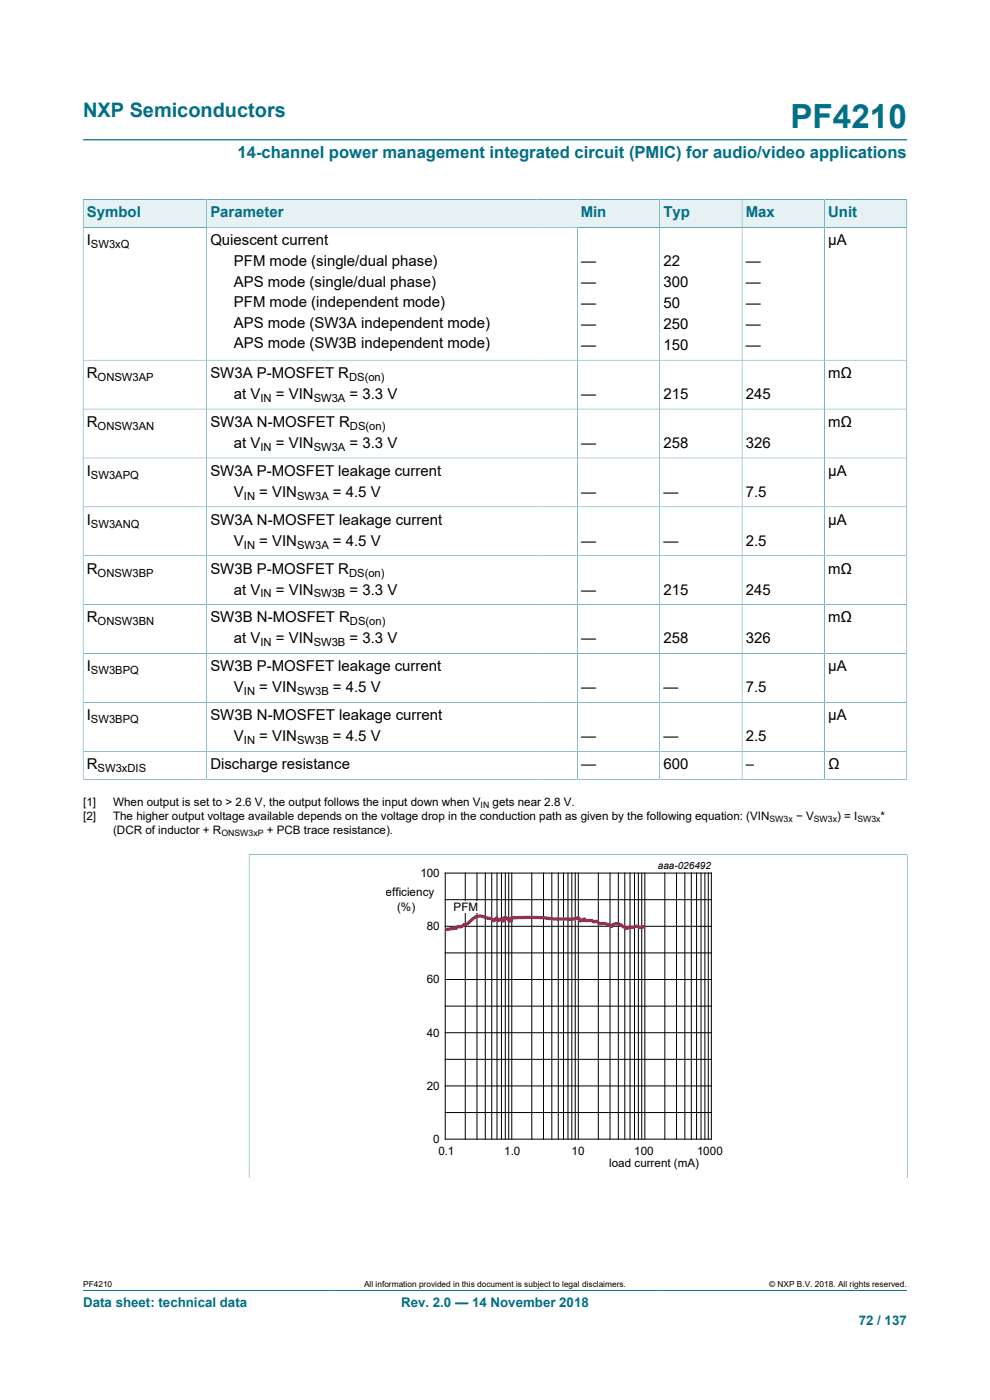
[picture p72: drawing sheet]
<svg xmlns="http://www.w3.org/2000/svg" width="210mm" height="297mm" viewBox="0 0 210 297" stroke-linecap="round" stroke-linejoin="round" font-family="sans-serif">
<defs><g id="words">
<text font-size="7.1" fill="#007088" x="167.7" y="27.2">PF4210</text>
<text font-size="4.2" fill="#007088" x="17.6" y="24.8">NXP Semiconductors</text>
<text font-size="3.5" fill="#007088" x="50.4" y="33.5">14-channel power management integrated circuit (PMIC) for audio/video applications</text>
<g font-size="3.2" fill="#007088">
<text x="18.4" y="46.1">Symbol</text>
<text x="44.6" y="46.1">Parameter</text>
<text x="123.2" y="46.1">Min</text>
<text x="140.7" y="46.1">Typ</text>
<text x="158.2" y="46.1">Max</text>
<text x="175.7" y="46.1">Unit</text>
</g>
<g font-size="3.2">
<text x="18.4" y="52">I</text>
<text x="44.6" y="52">Quiescent current</text>
<text x="175.7" y="52">µA</text>
<text x="49.6" y="56.5">PFM mode (single/dual phase)</text>
<text x="123.2" y="56.5">—</text>
<text x="140.7" y="56.5">22</text>
<text x="158.2" y="56.5">—</text>
<text x="49.6" y="60.8">APS mode (single/dual phase)</text>
<text x="49.6" y="65.2">PFM mode (independent mode)</text>
<text x="123.2" y="60.9">—</text>
<text x="123.2" y="65.4">—</text>
<text x="140.7" y="60.9">300</text>
<text x="140.7" y="65.4">50</text>
<text x="158.2" y="60.9">—</text>
<text x="158.2" y="65.4">—</text>
<text x="49.6" y="69.5">APS mode (SW3A independent mode)</text>
<text x="123.2" y="69.8">—</text>
<text x="140.7" y="69.8">250</text>
<text x="158.2" y="69.8">—</text>
<text x="49.6" y="73.8">APS mode (SW3B independent mode)</text>
<text x="123.2" y="74.3">—</text>
<text x="140.7" y="74.3">150</text>
<text x="158.2" y="74.3">—</text>
<text x="18.4" y="80.2">R</text>
<text x="44.6" y="80.2">SW3A P-MOSFET R</text>
<text x="175.7" y="80.2">mΩ</text>
<text x="49.6" y="84.6">at V</text>
<text x="58.5" y="84.6">= VIN</text>
<text x="74.2" y="84.6">= 3.3 V</text>
<text x="123.2" y="84.6">—</text>
<text x="140.7" y="84.6">215</text>
<text x="158.2" y="84.6">245</text>
<text x="18.4" y="90.6">R</text>
<text x="44.6" y="90.6">SW3A N-MOSFET R</text>
<text x="49.6" y="95">at V</text>
<text x="58.5" y="95">= VIN</text>
<text x="74.2" y="95">= 3.3 V</text>
<text x="123.2" y="95">—</text>
<text x="140.7" y="95">258</text>
<text x="158.2" y="95">326</text>
<text x="175.7" y="90.6">mΩ</text>
<text x="18.4" y="100.9">I</text>
<text x="44.6" y="100.9">SW3A P-MOSFET leakage current</text>
<text x="175.7" y="100.9">µA</text>
<text x="49.6" y="105.4">V</text>
<text x="55" y="105.4">= VIN</text>
<text x="70.6" y="105.4">= 4.5 V</text>
<text x="123.2" y="105.4">—</text>
<text x="140.7" y="105.4">—</text>
<text x="158.2" y="105.4">7.5</text>
<text x="18.4" y="111.3">I</text>
<text x="44.6" y="111.3">SW3A N-MOSFET leakage current</text>
<text x="175.7" y="111.3">µA</text>
<text x="49.6" y="115.8">V</text>
<text x="55" y="115.8">= VIN</text>
<text x="70.6" y="115.8">= 4.5 V</text>
<text x="123.2" y="115.8">—</text>
<text x="140.7" y="115.8">—</text>
<text x="158.2" y="115.8">2.5</text>
<text x="18.4" y="121.7">R</text>
<text x="44.6" y="121.7">SW3B P-MOSFET R</text>
<text x="175.7" y="121.7">mΩ</text>
<text x="49.6" y="126.1">at V</text>
<text x="58.5" y="126.1">= VIN</text>
<text x="74.2" y="126.1">= 3.3 V</text>
<text x="123.2" y="126.1">—</text>
<text x="140.7" y="126.1">215</text>
<text x="158.2" y="126.1">245</text>
<text x="18.4" y="132.1">R</text>
<text x="44.6" y="132.1">SW3B N-MOSFET R</text>
<text x="49.6" y="136.5">at V</text>
<text x="58.5" y="136.5">= VIN</text>
<text x="74.2" y="136.5">= 3.3 V</text>
<text x="123.2" y="136.5">—</text>
<text x="140.7" y="136.5">258</text>
<text x="158.2" y="136.5">326</text>
<text x="175.7" y="132.1">mΩ</text>
<text x="18.4" y="142.4">I</text>
<text x="44.6" y="142.4">SW3B P-MOSFET leakage current</text>
<text x="175.7" y="142.4">µA</text>
<text x="49.6" y="146.9">V</text>
<text x="55" y="146.9">= VIN</text>
<text x="70.6" y="146.9">= 4.5 V</text>
<text x="123.2" y="146.9">—</text>
<text x="140.7" y="146.9">—</text>
<text x="158.2" y="146.9">7.5</text>
<text x="18.4" y="152.8">I</text>
<text x="44.6" y="152.8">SW3B N-MOSFET leakage current</text>
<text x="175.7" y="152.8">µA</text>
<text x="49.6" y="157.2">V</text>
<text x="55" y="157.2">= VIN</text>
<text x="70.6" y="157.2">= 4.5 V</text>
<text x="123.2" y="157.2">—</text>
<text x="140.7" y="157.2">—</text>
<text x="158.2" y="157.2">2.5</text>
<text x="18.4" y="163.2">R</text>
<text x="44.6" y="163.2">Discharge resistance</text>
<text x="123.2" y="163.2">—</text>
<text x="140.7" y="163.2">600</text>
<text x="158.2" y="163.2">–</text>
<text x="175.7" y="163.2">Ω</text>
</g>
<g font-size="2.8" fill="#007088">
<text x="17.6" y="277.3">Data sheet: technical data</text>
<text x="85.1" y="277.3">Rev. 2.0 — 14 November 2018</text>
<text x="182.2" y="281">72 / 137</text>
</g>
<g font-size="2.5">
<text x="17.6" y="171">[1]</text>
<text x="17.6" y="173.9">[2]</text>
<text x="24" y="171">When output is set to &gt; 2.6 V, the output follows the input down when V</text>
<text x="24" y="173.9">The higher output voltage available depends on the voltage drop in the conduction path as given by the following equation: (VIN</text>
<text x="104.5" y="171">gets near 2.8 V.</text>
<text x="168.9" y="173.9">− V</text>
<text x="177.6" y="173.9">) = I</text>
<text x="186.8" y="173.9">*</text>
<text x="24" y="176.9">(DCR of inductor + R</text>
<text x="56.6" y="176.9">+ PCB trace resistance).</text>
<text x="89.2" y="186">100</text>
<text x="81.8" y="190.2">efficiency</text>
<text x="84.2" y="193.2">(%)</text>
<text x="90.5" y="197.3">80</text>
<text x="96.2" y="193.3">PF</text>
<text x="99.4" y="193.3">M</text>
<text x="90.5" y="208.6">60</text>
<text x="90.5" y="219.9">40</text>
<text x="90.5" y="231.2">20</text>
<text x="91.9" y="242.4">0</text>
<text x="93" y="245">0.1</text>
<text x="107" y="245">1.0</text>
<text x="121.2" y="245">10</text>
<text x="134.5" y="245">100</text>
<text x="147.8" y="245">1000</text>
<text x="129.2" y="247.5">load current (mA)</text>
</g>
<g font-size="2.4">
<text x="19.3" y="52.7">SW3xQ</text>
<text x="20.7" y="80.8">ONSW3AP</text>
<text x="74" y="80.8">DS(on)</text>
<text x="55.3" y="85.3">IN</text>
<text x="66.5" y="85.3">SW3A</text>
<text x="20.7" y="91.2">ONSW3AN</text>
<text x="55.3" y="95.6">IN</text>
<text x="66.5" y="95.6">SW3A</text>
<text x="74.2" y="91.2">DS(on)</text>
<text x="19.3" y="101.6">SW3APQ</text>
<text x="51.7" y="106">IN</text>
<text x="63" y="106">SW3A</text>
<text x="19.3" y="111.9">SW3ANQ</text>
<text x="51.7" y="116.4">IN</text>
<text x="63" y="116.4">SW3A</text>
<text x="20.7" y="122.3">ONSW3BP</text>
<text x="74" y="122.3">DS(on)</text>
<text x="55.3" y="126.7">IN</text>
<text x="66.5" y="126.7">SW3B</text>
<text x="20.7" y="132.7">ONSW3BN</text>
<text x="55.3" y="137.1">IN</text>
<text x="66.5" y="137.1">SW3B</text>
<text x="74.2" y="132.7">DS(on)</text>
<text x="19.3" y="143">SW3BPQ</text>
<text x="51.7" y="147.5">IN</text>
<text x="63" y="147.5">SW3B</text>
<text x="19.3" y="153.4">SW3BPQ</text>
<text x="51.7" y="157.9">IN</text>
<text x="63" y="157.9">SW3B</text>
<text x="20.7" y="163.8">SW3xDIS</text>
</g>
<text font-size="2.1" x="139.5" y="184.3">aaa-026492</text>
<g font-size="1.9">
<text x="102" y="171.4">IN</text>
<text x="47" y="177.4">ONSW3xP</text>
<text x="163.2" y="174.4">SW3x</text>
<text x="172.6" y="174.4">SW3x</text>
<text x="181.9" y="174.4">SW3x</text>
</g>
<g font-size="1.8">
<text x="17.6" y="273.1">PF4210</text>
<text x="77.2" y="273.1">All information provided in this document is subject to legal disclaimers.</text>
<text x="163.2" y="273.1">© NXP B.V. 2018. All rights reserved.</text>
</g>
</g></defs>
<path d="M17.6 29.7h174.8M17.6 273.8h174.8" fill="none" stroke="#007088" stroke-width=".21"/>
<path d="M17.7 42.4h26.1v5.8h-26.1z" fill="#e6f1f3"/>
<path d="M17.6 42.3h104.9M17.6 42.3v6h104.9M43.8 42.3v6" fill="none" stroke="#007088" stroke-width=".21"/>
<g fill="#e6f1f3">
<path d="M43.9 42.4h78.6v5.8h-78.6z"/>
<path d="M122.5 42.4h17.4v5.8h-17.4z"/>
</g>
<path d="M122.5 42.3h17.4v6h-17.4" fill="none" stroke="#007088" stroke-width=".21"/>
<path d="M140 42.4h17.3v5.8h-17.3z" fill="#e6f1f3"/>
<path d="M139.9 42.3h17.5v6h-17.5z" fill="none" stroke="#007088" stroke-width=".21"/>
<path d="M157.5 42.4h17.3v5.8h-17.3z" fill="#e6f1f3"/>
<path d="M157.4 42.3h17.5v6h-17.5z" fill="none" stroke="#007088" stroke-width=".21"/>
<path d="M175 42.4h17.3v5.8h-17.3z" fill="#e6f1f3"/>
<g fill="none" stroke="#007088" stroke-width=".21">
<path d="M43.8 48.3v117M122.5 48.3v117M139.9 48.3v117M157.4 48.3v117M192.4 42.3v123.1M192.4 48.3h-174.8v117.1M192.4 42.3h-17.5v123M17.6 76.4h174.8M17.6 86.8h174.8M17.6 97.2h174.8M17.6 107.5h174.8M17.6 117.9h174.8"/>
<path d="M17.6 128.3h174.8M17.6 138.6h174.8M17.6 149h174.8M17.6 159.4h174.8M17.6 165.3h174.8M52.8 181.3h139.7M52.8 181.3v68.6M192.4 181.3v68.6"/>
</g>
<path d="M81.7 182.4h81.9h-81.9v66.3h81.9h-81.9z" fill="none" stroke="#fefefe" stroke-width=".21"/>
<g fill="none" stroke="#000" stroke-width=".21">
<path d="M94.4 185.2h56.5v56.5h-56.5zM94.4 190.9h56.5M94.4 196.5h56.5M98.7 185.2v56.5M101.2 185.2v56.5M102.9 185.2v56.5M104.3 185.2v56.5M105.4 185.2v56.5M106.4 185.2v56.5M107.2 185.2v56.5M107.9 185.2v56.5M108.6 185.2v56.5"/>
<path d="M112.8 185.2v56.5M115.3 185.2v56.5M117.1 185.2v56.5M118.4 185.2v56.5M119.5 185.2v56.5M120.5 185.2v56.5M121.3 185.2v56.5M122 185.2v56.5M122.7 185.2v56.5M126.9 185.2v56.5M129.4 185.2v56.5M131.2 185.2v56.5"/>
<path d="M132.5 185.2v56.5M133.6 185.2v56.5M134.6 185.2v56.5M135.4 185.2v56.5M136.1 185.2v56.5M136.8 185.2v56.5M141 185.2v56.5M143.5 185.2v56.5M145.3 185.2v56.5M146.6 185.2v56.5M147.8 185.2v56.5M148.7 185.2v56.5"/>
<path d="M149.5 185.2v56.5M150.2 185.2v56.5M94.4 202.2h56.5M94.4 213.4h56.5M94.4 207.8h56.5M94.4 219.1h56.5M94.4 224.7h56.5M94.4 236h56.5M94.4 230.4h56.5"/>
</g>
<path d="M96 191.1h5.6v2.5h-5.6z" fill="#fefefe"/>
<path d="M136.7 196.6h-.1a1.6 1.6 0 0 1-1.5-.1l-.8 .2h-.7a1.61 1.61 0 0 1-2-.5 1.52 1.52 0 0 0-1.9 .3l-.2-.1a3 3 0 0 0-2.2-.4l-.2-.2a1.36 1.36 0 0 0-1.4-.3l-.2-.2h-1.2l-.2-.1-.2-.2h-.1a.54 .54 0 0 1-.7 .3l-.2-.4-.4-.2-.6 .2a37.8 37.8 0 0 1-7.7-.2l-5.8 .1v.5a.58 .58 0 0 1-.8-.5 .51 .51 0 0 0-.8 .1l.1 .4-.2 .1-.5-.4a.46 .46 0 0 1-.6 .2 .46 .46 0 0 1-.3-.5l-.1 .2a.4 .4 0 0 1-.3 .3 .4 .4 0 0 1-.5-.1l-.6-.3a4.7 4.7 0 0 0-2.6-.4l-.7 .4a4.5 4.5 0 0 1-2.3 1.6l-.4 .2h-.6a3.8 3.8 0 0 1-2.3 .5l-.5 .1" fill="none" stroke="#ec0f52" stroke-width=".7" stroke-linecap="butt"/>
<use href="#words"/>
</svg>
